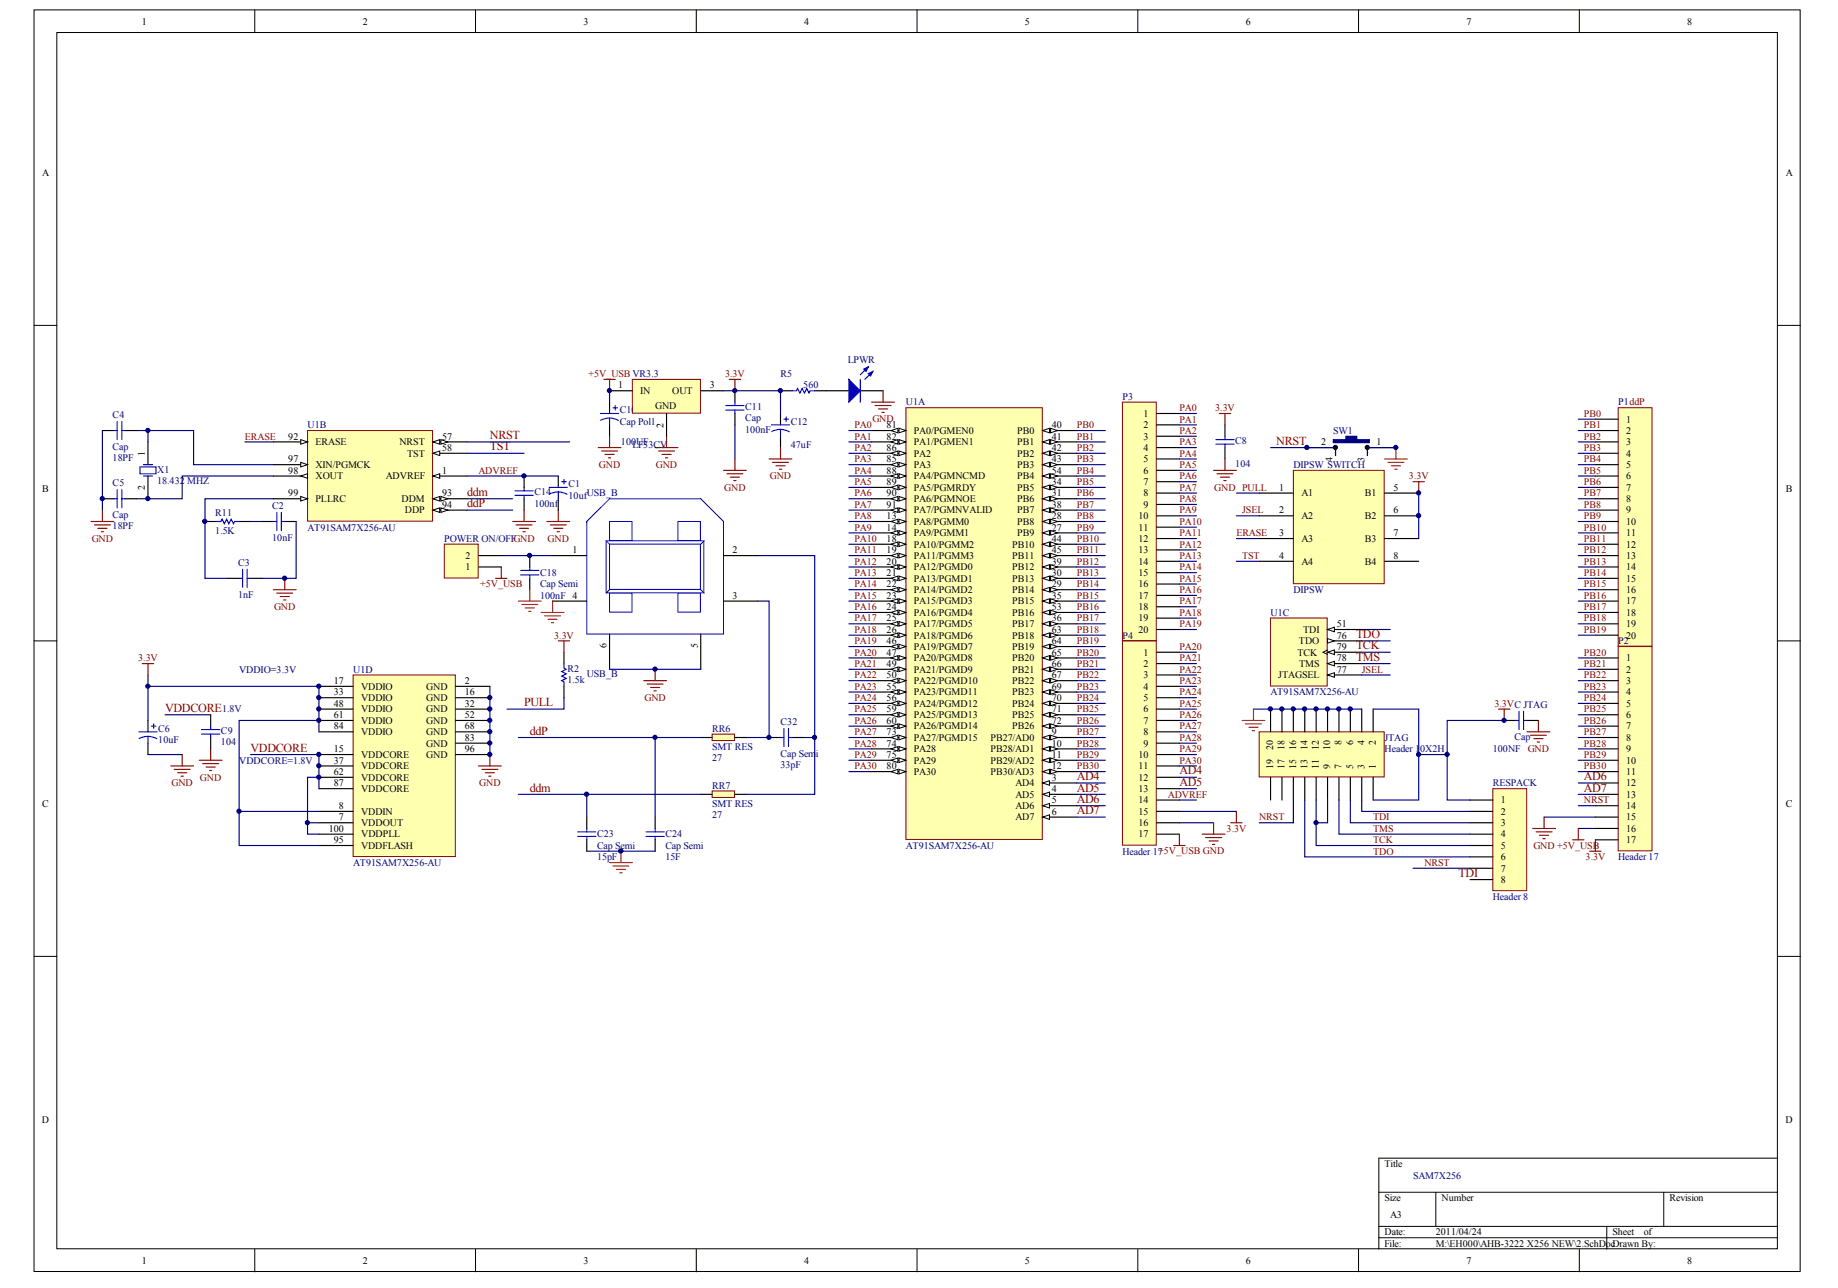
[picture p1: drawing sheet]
<svg xmlns="http://www.w3.org/2000/svg" width="290mm" height="203mm" viewBox="0 0 290 203" stroke-linecap="round" stroke-linejoin="round" font-family="sans-serif">
<defs><g id="words">
<g font-size="1.9" fill="#800000">
<text x="77.3" y="71.1">TST</text>
<text x="77.3" y="69.3">NRST</text>
<text x="201.4" y="70.2">NRST</text>
<text x="73.7" y="78.2">ddm</text>
<text x="73.7" y="80">ddP</text>
<text x="213.9" y="100.7">TDO</text>
<text x="213.9" y="102.5">TCK</text>
<text x="213.9" y="104.3">TMS</text>
<text x="26" y="112.3">VDDCORE</text>
<text x="82.7" y="111.4">PULL</text>
<text x="39.5" y="118.6">VDDCORE</text>
<text x="83.6" y="115.9">ddP</text>
<text x="83.6" y="124.9">ddm</text>
<text x="169.9" y="123.1">AD4</text>
<text x="169.9" y="124.9">AD5</text>
<text x="186.1" y="122.2">AD4</text>
<text x="186.1" y="124">AD5</text>
<text x="249.9" y="123.1">AD6</text>
<text x="249.9" y="124.9">AD7</text>
<text x="169.9" y="126.7">AD6</text>
<text x="169.9" y="128.5">AD7</text>
<text x="230.1" y="138.3">TDI</text>
</g>
<g font-size="1.6">
<text x="22.4" y="3.9">1</text>
<text x="57.2" y="3.9">2</text>
<text x="92.1" y="3.9">3</text>
<text x="126.9" y="3.9">4</text>
<text x="161.7" y="3.9">5</text>
<text x="196.5" y="3.9">6</text>
<text x="231.4" y="3.9">7</text>
<text x="266.2" y="3.9">8</text>
<text x="6.6" y="27.8">A</text>
<text x="281.8" y="27.8">A</text>
<text x="97.5" y="61.3">1</text>
<text x="101" y="62.2">IN</text>
<text x="103.4" y="64.5">GND</text>
<text x="106" y="62.2">OUT</text>
<text x="112" y="61.3">3</text>
<text x="180.4" y="65.8">1</text>
<text x="22.9" y="71.9" transform="rotate(-90 22.9 71.9)">1</text>
<text x="45.5" y="69.3">92</text>
<text x="49.8" y="70.2">ERASE</text>
<text x="63" y="70.2">NRST</text>
<text x="69.7" y="69.3">57</text>
<text x="69.7" y="71.1">58</text>
<text x="104.7" y="67.5" transform="rotate(-90 104.7 67.5)">2</text>
<text x="139.9" y="67.6">81</text>
<text x="139.9" y="69.3">82</text>
<text x="139.9" y="71.1">86</text>
<text x="144.2" y="68.5">PA0/PGMEN0</text>
<text x="144.2" y="70.2">PA1/PGMEN1</text>
<text x="160.5" y="68.5">PB0</text>
<text x="160.5" y="70.2">PB1</text>
<text x="165.9" y="67.6">40</text>
<text x="165.9" y="69.3">41</text>
<text x="165.9" y="71.1">42</text>
<text x="180.4" y="67.6">2</text>
<text x="180.4" y="69.3">3</text>
<text x="180.4" y="71.1">4</text>
<text x="208.5" y="70.2">2</text>
<text x="217.2" y="70.2">1</text>
<text x="256.6" y="66.7">1</text>
<text x="256.6" y="68.5">2</text>
<text x="256.6" y="70.2">3</text>
<text x="6.6" y="77.6">B</text>
<text x="22.9" y="77.3" transform="rotate(-90 22.9 77.3)">2</text>
<text x="45.5" y="72.9">97</text>
<text x="45.5" y="74.7">98</text>
<text x="49.8" y="73.8">XIN/PGMCK</text>
<text x="49.8" y="75.6">XOUT</text>
<text x="60.9" y="75.6">ADVREF</text>
<text x="64.3" y="72">TST</text>
<text x="69.7" y="74.7">1</text>
<text x="139.9" y="72.9">85</text>
<text x="139.9" y="74.7">88</text>
<text x="139.9" y="76.5">89</text>
<text x="144.2" y="72">PA2</text>
<text x="144.2" y="73.8">PA3</text>
<text x="144.2" y="75.6">PA4/PGMNCMD</text>
<text x="144.2" y="77.4">PA5/PGMRDY</text>
<text x="160.5" y="72">PB2</text>
<text x="160.5" y="73.8">PB3</text>
<text x="160.5" y="75.6">PB4</text>
<text x="160.5" y="77.4">PB5</text>
<text x="165.9" y="72.9">43</text>
<text x="165.9" y="74.7">54</text>
<text x="165.9" y="76.5">34</text>
<text x="180.4" y="72.9">5</text>
<text x="180.4" y="74.7">6</text>
<text x="180.4" y="76.5">7</text>
<text x="201.8" y="77.4">1</text>
<text x="210.2" y="72.9" transform="rotate(-90 210.2 72.9)">4</text>
<text x="215.3" y="72.9" transform="rotate(-90 215.3 72.9)">3</text>
<text x="219.9" y="77.4">5</text>
<text x="256.6" y="72">4</text>
<text x="256.6" y="73.8">5</text>
<text x="256.6" y="75.6">6</text>
<text x="256.6" y="77.4">7</text>
<text x="281.8" y="77.6">B</text>
<text x="45.5" y="78.3">99</text>
<text x="49.8" y="79.2">PLLRC</text>
<text x="63.4" y="79.2">DDM</text>
<text x="63.9" y="81">DDP</text>
<text x="69.7" y="78.3">93</text>
<text x="69.7" y="80.1">94</text>
<text x="139.9" y="78.3">90</text>
<text x="139.9" y="80.1">91</text>
<text x="139.9" y="81.9">13</text>
<text x="139.9" y="83.7">14</text>
<text x="144.2" y="79.2">PA6/PGMNOE</text>
<text x="144.2" y="81">PA7/PGMNVALID</text>
<text x="144.2" y="82.8">PA8/PGMM0</text>
<text x="160.5" y="79.2">PB6</text>
<text x="160.5" y="81">PB7</text>
<text x="160.5" y="82.8">PB8</text>
<text x="165.9" y="78.3">31</text>
<text x="165.9" y="80.1">38</text>
<text x="165.9" y="81.9">28</text>
<text x="165.9" y="83.7">27</text>
<text x="179.6" y="81.9">10</text>
<text x="179.6" y="83.7">11</text>
<text x="180.4" y="78.3">8</text>
<text x="180.4" y="80.1">9</text>
<text x="201.8" y="81">2</text>
<text x="205.3" y="78.3">A1</text>
<text x="205.3" y="81.9">A2</text>
<text x="215.3" y="78.3">B1</text>
<text x="215.3" y="81.9">B2</text>
<text x="219.9" y="81">6</text>
<text x="256.6" y="79.2">8</text>
<text x="256.6" y="81">9</text>
<text x="256.6" y="82.8">10</text>
<text x="73.4" y="90">1</text>
<text x="73.4" y="88.2">2</text>
<text x="90.3" y="87.3">1</text>
<text x="115.6" y="87.3">2</text>
<text x="139.9" y="85.5">18</text>
<text x="139.9" y="87.3">19</text>
<text x="139.9" y="89.1">20</text>
<text x="144.2" y="86.4">PA10/PGMM2</text>
<text x="144.2" y="88.2">PA11/PGMM3</text>
<text x="144.2" y="90">PA12/PGMD0</text>
<text x="144.2" y="84.6">PA9/PGMM1</text>
<text x="159.7" y="86.4">PB10</text>
<text x="159.7" y="88.2">PB11</text>
<text x="159.7" y="90">PB12</text>
<text x="160.5" y="84.6">PB9</text>
<text x="165.9" y="85.5">44</text>
<text x="165.9" y="87.3">45</text>
<text x="165.9" y="89.1">39</text>
<text x="179.6" y="85.5">12</text>
<text x="179.6" y="87.3">13</text>
<text x="179.6" y="89.1">14</text>
<text x="201.8" y="84.6">3</text>
<text x="201.8" y="88.2">4</text>
<text x="205.3" y="85.5">A3</text>
<text x="205.3" y="89.1">A4</text>
<text x="215.3" y="85.5">B3</text>
<text x="215.3" y="89.1">B4</text>
<text x="219.9" y="84.6">7</text>
<text x="219.9" y="88.2">8</text>
<text x="256.6" y="84.6">11</text>
<text x="256.6" y="86.4">12</text>
<text x="256.6" y="88.2">13</text>
<text x="256.6" y="90">14</text>
<text x="115.6" y="94.5">3</text>
<text x="139.9" y="90.9">21</text>
<text x="139.9" y="92.7">22</text>
<text x="139.9" y="94.5">23</text>
<text x="144.2" y="91.8">PA13/PGMD1</text>
<text x="144.2" y="93.6">PA14/PGMD2</text>
<text x="144.2" y="95.4">PA15/PGMD3</text>
<text x="159.7" y="91.8">PB13</text>
<text x="159.7" y="93.6">PB14</text>
<text x="159.7" y="95.4">PB15</text>
<text x="165.9" y="90.9">30</text>
<text x="165.9" y="92.7">29</text>
<text x="165.9" y="94.5">35</text>
<text x="179.6" y="90.9">15</text>
<text x="179.6" y="92.7">16</text>
<text x="179.6" y="94.5">17</text>
<text x="256.6" y="91.8">15</text>
<text x="256.6" y="93.6">16</text>
<text x="256.6" y="95.4">17</text>
<text x="139.9" y="96.3">24</text>
<text x="139.9" y="98">25</text>
<text x="139.9" y="99.8">26</text>
<text x="139.9" y="101.6">46</text>
<text x="144.2" y="97.2">PA16/PGMD4</text>
<text x="144.2" y="98.9">PA17/PGMD5</text>
<text x="144.2" y="100.7">PA18/PGMD6</text>
<text x="159.7" y="97.2">PB16</text>
<text x="159.7" y="98.9">PB17</text>
<text x="159.7" y="100.7">PB18</text>
<text x="165.9" y="96.3">53</text>
<text x="165.9" y="98">36</text>
<text x="165.9" y="99.8">63</text>
<text x="165.9" y="101.6">64</text>
<text x="179.6" y="96.3">18</text>
<text x="179.6" y="98">19</text>
<text x="179.6" y="99.8">20</text>
<text x="204.9" y="101.6">TDO</text>
<text x="205.6" y="99.8">TDI</text>
<text x="210.9" y="98.9">51</text>
<text x="210.9" y="100.7">76</text>
<text x="256.6" y="97.2">18</text>
<text x="256.6" y="98.9">19</text>
<text x="256.6" y="100.7">20</text>
<text x="52.7" y="107.9">17</text>
<text x="73.3" y="107.9">2</text>
<text x="95.7" y="102.3" transform="rotate(-90 95.7 102.3)">6</text>
<text x="110.1" y="102.3" transform="rotate(-90 110.1 102.3)">5</text>
<text x="139.9" y="103.4">47</text>
<text x="139.9" y="105.2">49</text>
<text x="139.9" y="107">50</text>
<text x="144.2" y="102.5">PA19/PGMD7</text>
<text x="144.2" y="104.3">PA20/PGMD8</text>
<text x="144.2" y="106.1">PA21/PGMD9</text>
<text x="144.2" y="107.9">PA22/PGMD10</text>
<text x="159.7" y="102.5">PB19</text>
<text x="159.7" y="104.3">PB20</text>
<text x="159.7" y="106.1">PB21</text>
<text x="159.7" y="107.9">PB22</text>
<text x="165.9" y="103.4">65</text>
<text x="165.9" y="105.2">66</text>
<text x="165.9" y="107">67</text>
<text x="180.4" y="103.4">1</text>
<text x="180.4" y="105.2">2</text>
<text x="180.4" y="107">3</text>
<text x="201.7" y="107">JTAGSEL</text>
<text x="204.7" y="103.4">TCK</text>
<text x="205" y="105.2">TMS</text>
<text x="210.9" y="106.1">77</text>
<text x="210.9" y="102.5">79</text>
<text x="210.9" y="104.3">78</text>
<text x="256.6" y="104.3">1</text>
<text x="256.6" y="106.1">2</text>
<text x="256.6" y="107.9">3</text>
<text x="52.7" y="109.7">33</text>
<text x="52.7" y="111.5">48</text>
<text x="52.7" y="113.3">61</text>
<text x="57" y="108.8">VDDIO</text>
<text x="57" y="110.6">VDDIO</text>
<text x="57" y="112.4">VDDIO</text>
<text x="67.3" y="108.8">GND</text>
<text x="67.3" y="110.6">GND</text>
<text x="67.3" y="112.4">GND</text>
<text x="73.3" y="109.7">16</text>
<text x="73.3" y="111.5">32</text>
<text x="73.3" y="113.3">52</text>
<text x="139.9" y="108.8">55</text>
<text x="139.9" y="110.6">56</text>
<text x="139.9" y="112.4">59</text>
<text x="144.2" y="109.7">PA23/PGMD11</text>
<text x="144.2" y="111.5">PA24/PGMD12</text>
<text x="144.2" y="113.3">PA25/PGMD13</text>
<text x="159.7" y="109.7">PB23</text>
<text x="159.7" y="111.5">PB24</text>
<text x="159.7" y="113.3">PB25</text>
<text x="165.9" y="108.8">69</text>
<text x="165.9" y="110.6">70</text>
<text x="165.9" y="112.4">71</text>
<text x="180.4" y="108.8">4</text>
<text x="180.4" y="110.6">5</text>
<text x="180.4" y="112.4">6</text>
<text x="256.6" y="109.7">4</text>
<text x="256.6" y="111.5">5</text>
<text x="256.6" y="113.3">6</text>
<text x="52.7" y="118.7">15</text>
<text x="52.7" y="115.1">84</text>
<text x="57" y="119.6">VDDCORE</text>
<text x="57" y="114.2">VDDIO</text>
<text x="57" y="116">VDDIO</text>
<text x="67.3" y="114.2">GND</text>
<text x="67.3" y="116">GND</text>
<text x="67.3" y="117.8">GND</text>
<text x="67.3" y="119.6">GND</text>
<text x="73.3" y="115.1">68</text>
<text x="73.3" y="116.9">83</text>
<text x="73.3" y="118.7">96</text>
<text x="139.9" y="114.2">60</text>
<text x="139.9" y="116">73</text>
<text x="139.9" y="117.8">74</text>
<text x="139.9" y="119.6">75</text>
<text x="144.2" y="115.1">PA26/PGMD14</text>
<text x="144.2" y="116.9">PA27/PGMD15</text>
<text x="144.2" y="118.7">PA28</text>
<text x="156.3" y="116.9">PB27/AD0</text>
<text x="156.3" y="118.7">PB28/AD1</text>
<text x="159.7" y="115.1">PB26</text>
<text x="165.9" y="114.2">72</text>
<text x="165.9" y="116">9</text>
<text x="165.9" y="117.8">10</text>
<text x="165.9" y="119.6">11</text>
<text x="179.6" y="119.6">10</text>
<text x="180.4" y="114.2">7</text>
<text x="180.4" y="116">8</text>
<text x="180.4" y="117.8">9</text>
<text x="200.9" y="118.3" transform="rotate(-90 200.9 118.3)">20</text>
<text x="202.7" y="118.3" transform="rotate(-90 202.7 118.3)">18</text>
<text x="204.5" y="118.3" transform="rotate(-90 204.5 118.3)">16</text>
<text x="206.3" y="118.3" transform="rotate(-90 206.3 118.3)">14</text>
<text x="208.1" y="118.3" transform="rotate(-90 208.1 118.3)">12</text>
<text x="209.9" y="118.3" transform="rotate(-90 209.9 118.3)">10</text>
<text x="211.7" y="117.5" transform="rotate(-90 211.7 117.5)">8</text>
<text x="213.5" y="117.5" transform="rotate(-90 213.5 117.5)">6</text>
<text x="215.3" y="117.5" transform="rotate(-90 215.3 117.5)">4</text>
<text x="217.1" y="117.5" transform="rotate(-90 217.1 117.5)">2</text>
<text x="256.6" y="115.1">7</text>
<text x="256.6" y="116.9">8</text>
<text x="256.6" y="118.7">9</text>
<text x="52.7" y="120.5">37</text>
<text x="52.7" y="122.3">62</text>
<text x="52.7" y="124.1">87</text>
<text x="57" y="121.4">VDDCORE</text>
<text x="57" y="123.2">VDDCORE</text>
<text x="57" y="125">VDDCORE</text>
<text x="139.9" y="121.4">80</text>
<text x="144.2" y="120.5">PA29</text>
<text x="144.2" y="122.3">PA30</text>
<text x="156.3" y="120.5">PB29/AD2</text>
<text x="156.3" y="122.3">PB30/AD3</text>
<text x="160.2" y="124.1">AD4</text>
<text x="160.2" y="125.8">AD5</text>
<text x="165.9" y="123.2">3</text>
<text x="165.9" y="125">4</text>
<text x="165.9" y="121.4">12</text>
<text x="179.6" y="121.4">11</text>
<text x="179.6" y="123.2">12</text>
<text x="179.6" y="125">13</text>
<text x="200.9" y="121.4" transform="rotate(-90 200.9 121.4)">19</text>
<text x="202.7" y="121.4" transform="rotate(-90 202.7 121.4)">17</text>
<text x="204.5" y="121.4" transform="rotate(-90 204.5 121.4)">15</text>
<text x="206.3" y="121.4" transform="rotate(-90 206.3 121.4)">13</text>
<text x="208.1" y="121.4" transform="rotate(-90 208.1 121.4)">11</text>
<text x="209.9" y="121.4" transform="rotate(-90 209.9 121.4)">9</text>
<text x="211.7" y="121.4" transform="rotate(-90 211.7 121.4)">7</text>
<text x="213.5" y="121.4" transform="rotate(-90 213.5 121.4)">5</text>
<text x="215.3" y="121.4" transform="rotate(-90 215.3 121.4)">3</text>
<text x="217.1" y="121.4" transform="rotate(-90 217.1 121.4)">1</text>
<text x="256.6" y="120.5">10</text>
<text x="256.6" y="122.3">11</text>
<text x="256.6" y="124.1">12</text>
<text x="256.6" y="125.8">13</text>
<text x="6.6" y="127.4">C</text>
<text x="51.9" y="131.2">100</text>
<text x="53.5" y="127.6">8</text>
<text x="53.5" y="129.4">7</text>
<text x="57" y="128.5">VDDIN</text>
<text x="57" y="130.3">VDDOUT</text>
<text x="160.2" y="127.6">AD6</text>
<text x="160.2" y="129.4">AD7</text>
<text x="165.9" y="126.7">5</text>
<text x="165.9" y="128.5">6</text>
<text x="179.6" y="126.7">14</text>
<text x="179.6" y="128.5">15</text>
<text x="179.6" y="130.3">16</text>
<text x="236.8" y="126.7">1</text>
<text x="236.8" y="128.5">2</text>
<text x="236.8" y="130.3">3</text>
<text x="256.6" y="127.6">14</text>
<text x="256.6" y="129.4">15</text>
<text x="256.6" y="131.2">16</text>
<text x="281.8" y="127.4">C</text>
<text x="52.7" y="133">95</text>
<text x="57" y="133.9">VDDFLASH</text>
<text x="57" y="132.1">VDDPLL</text>
<text x="179.6" y="132.1">17</text>
<text x="236.8" y="132.1">4</text>
<text x="236.8" y="133.9">5</text>
<text x="236.8" y="135.7">6</text>
<text x="236.8" y="137.5">7</text>
<text x="256.6" y="133">17</text>
<text x="236.8" y="139.3">8</text>
<text x="6.6" y="177.2">D</text>
<text x="281.7" y="177.2">D</text>
<text x="218.4" y="184.1">Title</text>
<text x="218.4" y="189.5">Size</text>
<text x="227.4" y="189.5">Number</text>
<text x="263.4" y="189.5">Revision</text>
<text x="218.4" y="194.9">Date:</text>
<text x="218.4" y="196.7">File:</text>
<text x="219.3" y="192.2">A3</text>
<text x="226.5" y="194.9">2011/04/24</text>
<text x="226.5" y="196.7">M:\EH000\AHB-3222 X256 NEW\2.SchDocDrawn By:</text>
<text x="254.4" y="194.9">Sheet</text>
<text x="259.3" y="194.9">of</text>
<text x="22.4" y="199.4">1</text>
<text x="57.2" y="199.4">2</text>
<text x="92.1" y="199.4">3</text>
<text x="126.9" y="199.4">4</text>
<text x="161.7" y="199.4">5</text>
<text x="196.5" y="199.4">6</text>
<text x="231.4" y="199.4">7</text>
<text x="266.2" y="199.4">8</text>
</g>
<g font-size="1.6" fill="#800000">
<text x="92.8" y="59.5">+5V_USB VR3.3</text>
<text x="114.4" y="59.5">3.3V</text>
<text x="186.1" y="64.9">PA0</text>
<text x="191.7" y="64.9">3.3V</text>
<text x="249.9" y="65.8">PB0</text>
<text x="38.6" y="69.3">ERASE</text>
<text x="134.8" y="67.6">PA0</text>
<text x="134.8" y="69.3">PA1</text>
<text x="134.8" y="71.1">PA2</text>
<text x="137.6" y="66.6">GND</text>
<text x="169.9" y="67.6">PB0</text>
<text x="169.9" y="69.3">PB1</text>
<text x="169.9" y="71.1">PB2</text>
<text x="186.1" y="66.7">PA1</text>
<text x="186.1" y="68.5">PA2</text>
<text x="186.1" y="70.2">PA3</text>
<text x="249.9" y="67.6">PB1</text>
<text x="249.9" y="69.3">PB2</text>
<text x="249.9" y="71.1">PB3</text>
<text x="75.5" y="74.7">ADVREF</text>
<text x="94.5" y="73.8">GND</text>
<text x="103.5" y="73.8">GND</text>
<text x="114.3" y="77.4">GND</text>
<text x="121.5" y="75.6">GND</text>
<text x="134.8" y="72.9">PA3</text>
<text x="134.8" y="74.7">PA4</text>
<text x="134.8" y="76.5">PA5</text>
<text x="169.9" y="72.9">PB3</text>
<text x="169.9" y="74.7">PB4</text>
<text x="169.9" y="76.5">PB5</text>
<text x="186.1" y="72">PA4</text>
<text x="186.1" y="73.8">PA5</text>
<text x="186.1" y="75.6">PA6</text>
<text x="186.1" y="77.4">PA7</text>
<text x="191.6" y="77.4">GND PULL</text>
<text x="222.3" y="75.6">3.3V</text>
<text x="249.9" y="72.9">PB4</text>
<text x="249.9" y="74.7">PB5</text>
<text x="249.9" y="76.5">PB6</text>
<text x="134.8" y="78.3">PA6</text>
<text x="134.8" y="80.1">PA7</text>
<text x="134.8" y="81.9">PA8</text>
<text x="134.8" y="83.7">PA9</text>
<text x="169.9" y="78.3">PB6</text>
<text x="169.9" y="80.1">PB7</text>
<text x="169.9" y="81.9">PB8</text>
<text x="169.9" y="83.7">PB9</text>
<text x="186.1" y="79.2">PA8</text>
<text x="186.1" y="81">PA9</text>
<text x="186.1" y="82.8">PA10</text>
<text x="196" y="81">JSEL</text>
<text x="249.9" y="78.3">PB7</text>
<text x="249.9" y="80.1">PB8</text>
<text x="249.9" y="81.9">PB9</text>
<text x="249.9" y="83.7">PB10</text>
<text x="14.5" y="85.5">GND</text>
<text x="86.4" y="85.5">GND</text>
<text x="134.8" y="85.5">PA10</text>
<text x="134.8" y="87.3">PA11</text>
<text x="134.8" y="89.1">PA12</text>
<text x="169.9" y="85.5">PB10</text>
<text x="169.9" y="87.3">PB11</text>
<text x="169.9" y="89.1">PB12</text>
<text x="186.1" y="84.6">PA11</text>
<text x="186.1" y="86.4">PA12</text>
<text x="186.1" y="88.2">PA13</text>
<text x="186.1" y="90">PA14</text>
<text x="195.1" y="84.6">ERASE</text>
<text x="196" y="88.2">TST</text>
<text x="249.9" y="85.5">PB11</text>
<text x="249.9" y="87.3">PB12</text>
<text x="249.9" y="89.1">PB13</text>
<text x="75.8" y="92.6">+5V_USB</text>
<text x="134.8" y="90.9">PA13</text>
<text x="134.8" y="92.7">PA14</text>
<text x="134.8" y="94.5">PA15</text>
<text x="169.9" y="90.9">PB13</text>
<text x="169.9" y="92.7">PB14</text>
<text x="169.9" y="94.5">PB15</text>
<text x="186.1" y="91.8">PA15</text>
<text x="186.1" y="93.6">PA16</text>
<text x="186.1" y="95.4">PA17</text>
<text x="249.9" y="90.9">PB14</text>
<text x="249.9" y="92.7">PB15</text>
<text x="249.9" y="94.5">PB16</text>
<text x="43.2" y="96.2">GND</text>
<text x="87.4" y="100.7">3.3V</text>
<text x="134.8" y="96.3">PA16</text>
<text x="134.8" y="98">PA17</text>
<text x="134.8" y="99.8">PA18</text>
<text x="134.8" y="101.6">PA19</text>
<text x="169.9" y="96.3">PB16</text>
<text x="169.9" y="98">PB17</text>
<text x="169.9" y="99.8">PB18</text>
<text x="169.9" y="101.6">PB19</text>
<text x="186.1" y="97.2">PA18</text>
<text x="186.1" y="98.9">PA19</text>
<text x="249.9" y="96.3">PB17</text>
<text x="249.9" y="98">PB18</text>
<text x="249.9" y="99.8">PB19</text>
<text x="21.8" y="104.3">3.3V</text>
<text x="134.8" y="103.4">PA20</text>
<text x="134.8" y="105.2">PA21</text>
<text x="134.8" y="107">PA22</text>
<text x="169.9" y="103.4">PB20</text>
<text x="169.9" y="105.2">PB21</text>
<text x="169.9" y="107">PB22</text>
<text x="186.1" y="102.5">PA20</text>
<text x="186.1" y="104.3">PA21</text>
<text x="186.1" y="106.1">PA22</text>
<text x="186.1" y="107.9">PA23</text>
<text x="214.8" y="106.1">JSEL</text>
<text x="249.9" y="103.4">PB20</text>
<text x="249.9" y="105.2">PB21</text>
<text x="249.9" y="107">PB22</text>
<text x="101.7" y="110.6">GND</text>
<text x="134.8" y="108.8">PA23</text>
<text x="134.8" y="110.6">PA24</text>
<text x="134.8" y="112.4">PA25</text>
<text x="169.9" y="108.8">PB23</text>
<text x="169.9" y="110.6">PB24</text>
<text x="169.9" y="112.4">PB25</text>
<text x="186.1" y="109.7">PA24</text>
<text x="186.1" y="111.5">PA25</text>
<text x="186.1" y="113.3">PA26</text>
<text x="235.8" y="111.5">3.3VC JTAG</text>
<text x="249.9" y="108.8">PB23</text>
<text x="249.9" y="110.6">PB24</text>
<text x="249.9" y="112.4">PB25</text>
<text x="134.8" y="114.2">PA26</text>
<text x="134.8" y="116">PA27</text>
<text x="134.8" y="117.8">PA28</text>
<text x="134.8" y="119.6">PA29</text>
<text x="169.9" y="114.2">PB26</text>
<text x="169.9" y="116">PB27</text>
<text x="169.9" y="117.8">PB28</text>
<text x="169.9" y="119.6">PB29</text>
<text x="186.1" y="115.1">PA27</text>
<text x="186.1" y="116.9">PA28</text>
<text x="186.1" y="118.7">PA29</text>
<text x="241" y="118.7">GND</text>
<text x="249.9" y="114.2">PB26</text>
<text x="249.9" y="116">PB27</text>
<text x="249.9" y="117.8">PB28</text>
<text x="249.9" y="119.6">PB29</text>
<text x="27.1" y="124">GND</text>
<text x="31.5" y="123.1">GND</text>
<text x="75.6" y="124">GND</text>
<text x="134.8" y="121.4">PA30</text>
<text x="169.9" y="121.4">PB30</text>
<text x="184.3" y="125.8">ADVREF</text>
<text x="186.1" y="120.5">PA30</text>
<text x="249.9" y="121.4">PB30</text>
<text x="193.5" y="131.2">3.3V</text>
<text x="198.7" y="129.4">NRST</text>
<text x="216.6" y="129.4">TDI</text>
<text x="216.6" y="131.2">TMS</text>
<text x="249.9" y="126.7">NRST</text>
<text x="182.7" y="134.8">+5V_USB GND</text>
<text x="216.6" y="133">TCK</text>
<text x="216.6" y="134.8">TDO</text>
<text x="224.7" y="136.6">NRST</text>
<text x="241.9" y="133.9">GND +5V_USB</text>
<text x="250.2" y="135.7">3.3V</text>
</g>
<g font-size="1.6" fill="#000080">
<text x="123.1" y="59.5">R5</text>
<text x="133.8" y="57.3">LPWR</text>
<text x="17.8" y="65.9">C4</text>
<text x="97.8" y="65.2">C10</text>
<text x="117.6" y="64.7">C11</text>
<text x="126.7" y="61.3">560</text>
<text x="142.9" y="64">U1A</text>
<text x="177.1" y="63.1">P3</text>
<text x="255.3" y="64">P1ddP</text>
<text x="17.8" y="71">Cap</text>
<text x="48.5" y="67.6">U1B</text>
<text x="97.8" y="67">Cap Pol1</text>
<text x="98" y="70.2">100LUF</text>
<text x="100.7" y="70.6">F33CV</text>
<text x="117.6" y="68.3">100nF</text>
<text x="117.6" y="66.5">Cap</text>
<text x="124.8" y="70.6">47uF</text>
<text x="124.8" y="67">C12</text>
<text x="194.9" y="70.1">C8</text>
<text x="210.3" y="68.5">SW1</text>
<text x="17.8" y="72.8">18PF</text>
<text x="17.8" y="76.7">C5</text>
<text x="24.8" y="74.6">X1</text>
<text x="24.8" y="76.3">18.432</text>
<text x="29.5" y="76.3">MHZ</text>
<text x="89.7" y="76.9">C1</text>
<text x="194.9" y="73.7">104</text>
<text x="204.1" y="73.8">DIPSW SWITCH</text>
<text x="17.8" y="83.5">18PF</text>
<text x="17.8" y="81.7">Cap</text>
<text x="34" y="81.4">R11</text>
<text x="42.9" y="80.3">C2</text>
<text x="48.5" y="83.7">AT91SAM7X256-AU</text>
<text x="84.3" y="79.9">100nf</text>
<text x="84.3" y="78.1">C14</text>
<text x="89.7" y="78.7">10ufUSB_B</text>
<text x="34" y="84.2">1.5K</text>
<text x="37.6" y="89.3">C3</text>
<text x="42.9" y="85.3">10nF</text>
<text x="70.1" y="85.5">POWER ON/OFFGND</text>
<text x="37.6" y="94.3">1nF</text>
<text x="85.2" y="94.5">100nF 4</text>
<text x="85.2" y="90.9">C18</text>
<text x="85.2" y="92.7">Cap Semi</text>
<text x="204.1" y="93.6">DIPSW</text>
<text x="177.1" y="100.7">P4</text>
<text x="200.5" y="97.2">U1C</text>
<text x="255.3" y="101.6">P2</text>
<text x="37.7" y="106.1">VDDIO=3.3V</text>
<text x="55.7" y="106.1">U1D</text>
<text x="89.5" y="107.7">1.5k</text>
<text x="89.5" y="105.9">R2</text>
<text x="92.6" y="106.8">USB_B</text>
<text x="35" y="112.4">1.8V</text>
<text x="200.5" y="109.7">AT91SAM7X256-AU</text>
<text x="25" y="117.2">10uF</text>
<text x="25" y="115.4">C6</text>
<text x="34.9" y="117.6">104</text>
<text x="34.9" y="115.8">C9</text>
<text x="112.4" y="115.4">RR6</text>
<text x="112.4" y="118.3">SMT RES</text>
<text x="123.1" y="114.4">C32</text>
<text x="123.1" y="119.4">Cap Semi</text>
<text x="218.4" y="116.9">JTAG</text>
<text x="218.4" y="118.7">Header 1</text>
<text x="224.1" y="118.7">0X2H</text>
<text x="235.5" y="118.7">100NF</text>
<text x="238.9" y="116.7">Cap</text>
<text x="37.7" y="120.5">VDDCORE=1.8V</text>
<text x="112.4" y="120.1">27</text>
<text x="112.4" y="124.4">RR7</text>
<text x="123.1" y="121.2">33pF</text>
<text x="235.5" y="124.1">RESPACK</text>
<text x="112.4" y="129.1">27</text>
<text x="112.4" y="127.3">SMT RES</text>
<text x="55.7" y="136.6">AT91SAM7X256-AU</text>
<text x="94.2" y="135.7">15pF</text>
<text x="94.2" y="132.1">C23</text>
<text x="94.2" y="133.9">Cap Semi</text>
<text x="105" y="135.7">15F</text>
<text x="105" y="132.1">C24</text>
<text x="105" y="133.9">Cap Semi</text>
<text x="142.9" y="133.9">AT91SAM7X256-AU</text>
<text x="177.1" y="134.8">Header 17</text>
<text x="255.3" y="135.7">Header 17</text>
<text x="235.5" y="142">Header 8</text>
<text x="222.9" y="185.9">SAM7X256</text>
</g>
</g></defs>
<g fill="#fff" stroke="#000" stroke-width=".16">
<path d="M5.4 1.6h278.6v199h-278.6z"/>
<path d="M9 5.1h271.4v191.9h-271.4z"/>
</g>
<g fill="none" stroke="#000" stroke-width=".16">
<path d="M40.2 1.6v3.5M75 1.6v3.5M109.9 1.6v3.5M144.7 1.6v3.5M179.5 1.6v3.5M214.3 1.6v3.5M249.2 1.6v3.5M5.4 51.3h3.6M280.5 51.3h3.6M5.4 101.1h3.6M280.5 101.1h3.6M5.4 150.9h3.6"/>
<path d="M280.5 150.9h3.6M40.2 197.1v3.6M75 197.1v3.6M109.9 197.1v3.6M144.7 197.1v3.6M179.5 197.1v3.6M214.3 197.1v3.6M217.5 188.1h63M217.5 193.5h63M217.5 195.3h63M226.5 188.1v5.4M249.2 197.1v3.6"/>
<path d="M253.5 193.5v3.6M262.5 188.1v5.4M280.5 182.7h-63v14.4"/>
</g>
<path d="M142.9 64.3h21.5v68.1h-21.5z" fill="#ffffb0" stroke="#800000" stroke-width=".16"/>
<path d="M164.5 123.5h5.4" fill="none" stroke="#000" stroke-width=".18"/>
<path d="M164.5 123.5l1.1-.3v.7z" fill="#fff" stroke="#000" stroke-width=".16"/>
<path d="M164.5 125.3h5.4" fill="none" stroke="#000" stroke-width=".18"/>
<path d="M164.5 125.3l1.1-.3v.7z" fill="#fff" stroke="#000" stroke-width=".16"/>
<path d="M164.5 127.1h5.4" fill="none" stroke="#000" stroke-width=".18"/>
<path d="M164.5 127.1l1.1-.3v.7z" fill="#fff" stroke="#000" stroke-width=".16"/>
<path d="M164.5 128.9h5.4" fill="none" stroke="#000" stroke-width=".18"/>
<path d="M164.5 128.9l1.1-.4v.8z" fill="#fff" stroke="#000" stroke-width=".16"/>
<path d="M137.5 67.9h5.4" fill="none" stroke="#000" stroke-width=".18"/>
<g fill="#fff" stroke="#000" stroke-width=".16">
<path d="M141.8 67.6l1.1 .3-1.1 .4z"/>
<path d="M140.6 67.9l1.1-.3v.7z"/>
</g>
<path d="M137.5 69.7h5.4" fill="none" stroke="#000" stroke-width=".18"/>
<g fill="#fff" stroke="#000" stroke-width=".16">
<path d="M141.8 69.4l1.1 .3-1.1 .4z"/>
<path d="M140.6 69.7l1.1-.3v.7z"/>
</g>
<path d="M137.5 85.9h5.4" fill="none" stroke="#000" stroke-width=".18"/>
<g fill="#fff" stroke="#000" stroke-width=".16">
<path d="M141.8 85.5l1.1 .4-1.1 .3z"/>
<path d="M140.6 85.9l1.1-.4v.7z"/>
</g>
<path d="M137.5 87.7h5.4" fill="none" stroke="#000" stroke-width=".18"/>
<g fill="#fff" stroke="#000" stroke-width=".16">
<path d="M141.8 87.3l1.1 .4-1.1 .3z"/>
<path d="M140.6 87.7l1.1-.4v.7z"/>
</g>
<path d="M137.5 89.4h5.4" fill="none" stroke="#000" stroke-width=".18"/>
<g fill="#fff" stroke="#000" stroke-width=".16">
<path d="M141.8 89.1l1.1 .3-1.1 .4z"/>
<path d="M140.6 89.4l1.1-.3v.7z"/>
</g>
<path d="M137.5 91.2h5.4" fill="none" stroke="#000" stroke-width=".18"/>
<g fill="#fff" stroke="#000" stroke-width=".16">
<path d="M141.8 90.9l1.1 .3-1.1 .4z"/>
<path d="M140.6 91.2l1.1-.3v.7z"/>
</g>
<path d="M137.5 93h5.4" fill="none" stroke="#000" stroke-width=".18"/>
<g fill="#fff" stroke="#000" stroke-width=".16">
<path d="M141.8 92.7l1.1 .3-1.1 .4z"/>
<path d="M140.6 93l1.1-.3v.7z"/>
</g>
<path d="M137.5 94.8h5.4" fill="none" stroke="#000" stroke-width=".18"/>
<g fill="#fff" stroke="#000" stroke-width=".16">
<path d="M141.8 94.5l1.1 .3-1.1 .4z"/>
<path d="M140.6 94.8l1.1-.3v.7z"/>
</g>
<path d="M137.5 96.6h5.4" fill="none" stroke="#000" stroke-width=".18"/>
<g fill="#fff" stroke="#000" stroke-width=".16">
<path d="M141.8 96.3l1.1 .3-1.1 .4z"/>
<path d="M140.6 96.6l1.1-.3v.7z"/>
</g>
<path d="M137.5 98.4h5.4" fill="none" stroke="#000" stroke-width=".18"/>
<g fill="#fff" stroke="#000" stroke-width=".16">
<path d="M141.8 98.1l1.1 .3-1.1 .4z"/>
<path d="M140.6 98.4l1.1-.3v.7z"/>
</g>
<path d="M137.5 100.2h5.4" fill="none" stroke="#000" stroke-width=".18"/>
<g fill="#fff" stroke="#000" stroke-width=".16">
<path d="M141.8 99.9l1.1 .3-1.1 .4z"/>
<path d="M140.6 100.2l1.1-.3v.7z"/>
</g>
<path d="M137.5 102h5.4" fill="none" stroke="#000" stroke-width=".18"/>
<g fill="#fff" stroke="#000" stroke-width=".16">
<path d="M141.8 101.6l1.1 .4-1.1 .4z"/>
<path d="M140.6 102l1.1-.4v.8z"/>
</g>
<path d="M137.5 71.5h5.4" fill="none" stroke="#000" stroke-width=".18"/>
<g fill="#fff" stroke="#000" stroke-width=".16">
<path d="M141.8 71.2l1.1 .3-1.1 .4z"/>
<path d="M140.6 71.5l1.1-.3v.7z"/>
</g>
<path d="M137.5 103.8h5.4" fill="none" stroke="#000" stroke-width=".18"/>
<g fill="#fff" stroke="#000" stroke-width=".16">
<path d="M141.8 103.4l1.1 .4-1.1 .4z"/>
<path d="M140.6 103.8l1.1-.4v.8z"/>
</g>
<path d="M137.5 105.6h5.4" fill="none" stroke="#000" stroke-width=".18"/>
<g fill="#fff" stroke="#000" stroke-width=".16">
<path d="M141.8 105.2l1.1 .4-1.1 .3z"/>
<path d="M140.6 105.6l1.1-.4v.7z"/>
</g>
<path d="M137.5 107.4h5.4" fill="none" stroke="#000" stroke-width=".18"/>
<g fill="#fff" stroke="#000" stroke-width=".16">
<path d="M141.8 107l1.1 .4-1.1 .3z"/>
<path d="M140.6 107.4l1.1-.4v.7z"/>
</g>
<path d="M137.5 109.2h5.4" fill="none" stroke="#000" stroke-width=".18"/>
<g fill="#fff" stroke="#000" stroke-width=".16">
<path d="M141.8 108.8l1.1 .4-1.1 .3z"/>
<path d="M140.6 109.2l1.1-.4v.7z"/>
</g>
<path d="M137.5 111h5.4" fill="none" stroke="#000" stroke-width=".18"/>
<g fill="#fff" stroke="#000" stroke-width=".16">
<path d="M141.8 110.6l1.1 .4-1.1 .3z"/>
<path d="M140.6 111l1.1-.4v.7z"/>
</g>
<path d="M137.5 112.8h5.4" fill="none" stroke="#000" stroke-width=".18"/>
<g fill="#fff" stroke="#000" stroke-width=".16">
<path d="M141.8 112.4l1.1 .4-1.1 .3z"/>
<path d="M140.6 112.8l1.1-.4v.7z"/>
</g>
<path d="M137.5 114.6h5.4" fill="none" stroke="#000" stroke-width=".18"/>
<g fill="#fff" stroke="#000" stroke-width=".16">
<path d="M141.8 114.2l1.1 .4-1.1 .3z"/>
<path d="M140.6 114.6l1.1-.4v.7z"/>
</g>
<path d="M137.5 116.4h5.4" fill="none" stroke="#000" stroke-width=".18"/>
<g fill="#fff" stroke="#000" stroke-width=".16">
<path d="M141.8 116l1.1 .4-1.1 .3z"/>
<path d="M140.6 116.4l1.1-.4v.7z"/>
</g>
<path d="M137.5 118.1h5.4" fill="none" stroke="#000" stroke-width=".18"/>
<g fill="#fff" stroke="#000" stroke-width=".16">
<path d="M141.8 117.8l1.1 .3-1.1 .4z"/>
<path d="M140.6 118.1l1.1-.3v.7z"/>
</g>
<path d="M137.5 119.9h5.4" fill="none" stroke="#000" stroke-width=".18"/>
<g fill="#fff" stroke="#000" stroke-width=".16">
<path d="M141.8 119.6l1.1 .3-1.1 .4z"/>
<path d="M140.6 119.9l1.1-.3v.7z"/>
</g>
<path d="M137.5 73.3h5.4" fill="none" stroke="#000" stroke-width=".18"/>
<g fill="#fff" stroke="#000" stroke-width=".16">
<path d="M141.8 72.9l1.1 .4-1.1 .4z"/>
<path d="M140.6 73.3l1.1-.4v.8z"/>
</g>
<path d="M137.5 121.7h5.4" fill="none" stroke="#000" stroke-width=".18"/>
<g fill="#fff" stroke="#000" stroke-width=".16">
<path d="M141.8 121.4l1.1 .3-1.1 .4z"/>
<path d="M140.6 121.7l1.1-.3v.7z"/>
</g>
<path d="M137.5 75.1h5.4" fill="none" stroke="#000" stroke-width=".18"/>
<g fill="#fff" stroke="#000" stroke-width=".16">
<path d="M141.8 74.7l1.1 .4-1.1 .4z"/>
<path d="M140.6 75.1l1.1-.4v.8z"/>
</g>
<path d="M137.5 76.9h5.4" fill="none" stroke="#000" stroke-width=".18"/>
<g fill="#fff" stroke="#000" stroke-width=".16">
<path d="M141.8 76.5l1.1 .4-1.1 .4z"/>
<path d="M140.6 76.9l1.1-.4v.8z"/>
</g>
<path d="M137.5 78.7h5.4" fill="none" stroke="#000" stroke-width=".18"/>
<g fill="#fff" stroke="#000" stroke-width=".16">
<path d="M141.8 78.3l1.1 .4-1.1 .3z"/>
<path d="M140.6 78.7l1.1-.4v.7z"/>
</g>
<path d="M137.5 80.5h5.4" fill="none" stroke="#000" stroke-width=".18"/>
<g fill="#fff" stroke="#000" stroke-width=".16">
<path d="M141.8 80.1l1.1 .4-1.1 .3z"/>
<path d="M140.6 80.5l1.1-.4v.7z"/>
</g>
<path d="M137.5 82.3h5.4" fill="none" stroke="#000" stroke-width=".18"/>
<g fill="#fff" stroke="#000" stroke-width=".16">
<path d="M141.8 81.9l1.1 .4-1.1 .3z"/>
<path d="M140.6 82.3l1.1-.4v.7z"/>
</g>
<path d="M137.5 84.1h5.4" fill="none" stroke="#000" stroke-width=".18"/>
<g fill="#fff" stroke="#000" stroke-width=".16">
<path d="M141.8 83.7l1.1 .4-1.1 .3z"/>
<path d="M140.6 84.1l1.1-.4v.7z"/>
</g>
<path d="M164.5 67.9h5.4" fill="none" stroke="#000" stroke-width=".18"/>
<g fill="#fff" stroke="#000" stroke-width=".16">
<path d="M164.5 67.9l1.1-.3v.7z"/>
<path d="M165.8 67.6l1 .3-1 .4z"/>
</g>
<path d="M164.5 69.7h5.4" fill="none" stroke="#000" stroke-width=".18"/>
<g fill="#fff" stroke="#000" stroke-width=".16">
<path d="M164.5 69.7l1.1-.3v.7z"/>
<path d="M165.8 69.4l1 .3-1 .4z"/>
</g>
<path d="M164.5 85.9h5.4" fill="none" stroke="#000" stroke-width=".18"/>
<g fill="#fff" stroke="#000" stroke-width=".16">
<path d="M164.5 85.9l1.1-.4v.7z"/>
<path d="M165.8 85.5l1 .4-1 .3z"/>
</g>
<path d="M164.5 87.7h5.4" fill="none" stroke="#000" stroke-width=".18"/>
<g fill="#fff" stroke="#000" stroke-width=".16">
<path d="M164.5 87.7l1.1-.4v.7z"/>
<path d="M165.8 87.3l1 .4-1 .3z"/>
</g>
<path d="M164.5 89.4h5.4" fill="none" stroke="#000" stroke-width=".18"/>
<g fill="#fff" stroke="#000" stroke-width=".16">
<path d="M164.5 89.4l1.1-.3v.7z"/>
<path d="M165.8 89.1l1 .3-1 .4z"/>
</g>
<path d="M164.5 91.2h5.4" fill="none" stroke="#000" stroke-width=".18"/>
<g fill="#fff" stroke="#000" stroke-width=".16">
<path d="M164.5 91.2l1.1-.3v.7z"/>
<path d="M165.8 90.9l1 .3-1 .4z"/>
</g>
<path d="M164.5 93h5.4" fill="none" stroke="#000" stroke-width=".18"/>
<g fill="#fff" stroke="#000" stroke-width=".16">
<path d="M164.5 93l1.1-.3v.7z"/>
<path d="M165.8 92.7l1 .3-1 .4z"/>
</g>
<path d="M164.5 94.8h5.4" fill="none" stroke="#000" stroke-width=".18"/>
<g fill="#fff" stroke="#000" stroke-width=".16">
<path d="M164.5 94.8l1.1-.3v.7z"/>
<path d="M165.8 94.5l1 .3-1 .4z"/>
</g>
<path d="M164.5 96.6h5.4" fill="none" stroke="#000" stroke-width=".18"/>
<g fill="#fff" stroke="#000" stroke-width=".16">
<path d="M164.5 96.6l1.1-.3v.7z"/>
<path d="M165.8 96.3l1 .3-1 .4z"/>
</g>
<path d="M164.5 98.4h5.4" fill="none" stroke="#000" stroke-width=".18"/>
<g fill="#fff" stroke="#000" stroke-width=".16">
<path d="M164.5 98.4l1.1-.3v.7z"/>
<path d="M165.8 98.1l1 .3-1 .4z"/>
</g>
<path d="M164.5 100.2h5.4" fill="none" stroke="#000" stroke-width=".18"/>
<g fill="#fff" stroke="#000" stroke-width=".16">
<path d="M164.5 100.2l1.1-.3v.7z"/>
<path d="M165.8 99.9l1 .3-1 .4z"/>
</g>
<path d="M164.5 102h5.4" fill="none" stroke="#000" stroke-width=".18"/>
<g fill="#fff" stroke="#000" stroke-width=".16">
<path d="M164.5 102l1.1-.4v.8z"/>
<path d="M165.8 101.6l1 .4-1 .4z"/>
</g>
<path d="M164.5 71.5h5.4" fill="none" stroke="#000" stroke-width=".18"/>
<g fill="#fff" stroke="#000" stroke-width=".16">
<path d="M164.5 71.5l1.1-.3v.7z"/>
<path d="M165.8 71.2l1 .3-1 .4z"/>
</g>
<path d="M164.5 103.8h5.4" fill="none" stroke="#000" stroke-width=".18"/>
<g fill="#fff" stroke="#000" stroke-width=".16">
<path d="M164.5 103.8l1.1-.4v.8z"/>
<path d="M165.8 103.4l1 .4-1 .4z"/>
</g>
<path d="M164.5 105.6h5.4" fill="none" stroke="#000" stroke-width=".18"/>
<g fill="#fff" stroke="#000" stroke-width=".16">
<path d="M164.5 105.6l1.1-.4v.7z"/>
<path d="M165.8 105.2l1 .4-1 .3z"/>
</g>
<path d="M164.5 107.4h5.4" fill="none" stroke="#000" stroke-width=".18"/>
<g fill="#fff" stroke="#000" stroke-width=".16">
<path d="M164.5 107.4l1.1-.4v.7z"/>
<path d="M165.8 107l1 .4-1 .3z"/>
</g>
<path d="M164.5 109.2h5.4" fill="none" stroke="#000" stroke-width=".18"/>
<g fill="#fff" stroke="#000" stroke-width=".16">
<path d="M164.5 109.2l1.1-.4v.7z"/>
<path d="M165.8 108.8l1 .4-1 .3z"/>
</g>
<path d="M164.5 111h5.4" fill="none" stroke="#000" stroke-width=".18"/>
<g fill="#fff" stroke="#000" stroke-width=".16">
<path d="M164.5 111l1.1-.4v.7z"/>
<path d="M165.8 110.6l1 .4-1 .3z"/>
</g>
<path d="M164.5 112.8h5.4" fill="none" stroke="#000" stroke-width=".18"/>
<g fill="#fff" stroke="#000" stroke-width=".16">
<path d="M164.5 112.8l1.1-.4v.7z"/>
<path d="M165.8 112.4l1 .4-1 .3z"/>
</g>
<path d="M164.5 114.6h5.4" fill="none" stroke="#000" stroke-width=".18"/>
<g fill="#fff" stroke="#000" stroke-width=".16">
<path d="M164.5 114.6l1.1-.4v.7z"/>
<path d="M165.8 114.2l1 .4-1 .3z"/>
</g>
<path d="M164.5 116.4h5.4" fill="none" stroke="#000" stroke-width=".18"/>
<g fill="#fff" stroke="#000" stroke-width=".16">
<path d="M164.5 116.4l1.1-.4v.7z"/>
<path d="M165.8 116l1 .4-1 .3z"/>
</g>
<path d="M164.5 118.1h5.4" fill="none" stroke="#000" stroke-width=".18"/>
<g fill="#fff" stroke="#000" stroke-width=".16">
<path d="M164.5 118.1l1.1-.3v.7z"/>
<path d="M165.8 117.8l1 .3-1 .4z"/>
</g>
<path d="M164.5 119.9h5.4" fill="none" stroke="#000" stroke-width=".18"/>
<g fill="#fff" stroke="#000" stroke-width=".16">
<path d="M164.5 119.9l1.1-.3v.7z"/>
<path d="M165.8 119.6l1 .3-1 .4z"/>
</g>
<path d="M164.5 73.3h5.4" fill="none" stroke="#000" stroke-width=".18"/>
<g fill="#fff" stroke="#000" stroke-width=".16">
<path d="M164.5 73.3l1.1-.4v.8z"/>
<path d="M165.8 72.9l1 .4-1 .4z"/>
</g>
<path d="M164.5 121.7h5.4" fill="none" stroke="#000" stroke-width=".18"/>
<g fill="#fff" stroke="#000" stroke-width=".16">
<path d="M164.5 121.7l1.1-.3v.7z"/>
<path d="M165.8 121.4l1 .3-1 .4z"/>
</g>
<path d="M164.5 75.1h5.4" fill="none" stroke="#000" stroke-width=".18"/>
<g fill="#fff" stroke="#000" stroke-width=".16">
<path d="M164.5 75.1l1.1-.4v.8z"/>
<path d="M165.8 74.7l1 .4-1 .4z"/>
</g>
<path d="M164.5 76.9h5.4" fill="none" stroke="#000" stroke-width=".18"/>
<g fill="#fff" stroke="#000" stroke-width=".16">
<path d="M164.5 76.9l1.1-.4v.8z"/>
<path d="M165.8 76.5l1 .4-1 .4z"/>
</g>
<path d="M164.5 78.7h5.4" fill="none" stroke="#000" stroke-width=".18"/>
<g fill="#fff" stroke="#000" stroke-width=".16">
<path d="M164.5 78.7l1.1-.4v.7z"/>
<path d="M165.8 78.3l1 .4-1 .3z"/>
</g>
<path d="M164.5 80.5h5.4" fill="none" stroke="#000" stroke-width=".18"/>
<g fill="#fff" stroke="#000" stroke-width=".16">
<path d="M164.5 80.5l1.1-.4v.7z"/>
<path d="M165.8 80.1l1 .4-1 .3z"/>
</g>
<path d="M164.5 82.3h5.4" fill="none" stroke="#000" stroke-width=".18"/>
<g fill="#fff" stroke="#000" stroke-width=".16">
<path d="M164.5 82.3l1.1-.4v.7z"/>
<path d="M165.8 81.9l1 .4-1 .3z"/>
</g>
<path d="M164.5 84.1h5.4" fill="none" stroke="#000" stroke-width=".18"/>
<g fill="#fff" stroke="#000" stroke-width=".16">
<path d="M164.5 84.1l1.1-.4v.7z"/>
<path d="M165.8 83.7l1 .4-1 .3z"/>
</g>
<path d="M48.5 67.9h19.7v14.3h-19.7z" fill="#ffffb0" stroke="#800000" stroke-width=".16"/>
<path d="M68.3 75.1h5.4" fill="none" stroke="#000" stroke-width=".18"/>
<path d="M68.3 75.1l1.1-.4v.8z" fill="#fff" stroke="#000" stroke-width=".16"/>
<path d="M68.3 78.7h5.4" fill="none" stroke="#000" stroke-width=".18"/>
<g fill="#fff" stroke="#000" stroke-width=".16">
<path d="M68.3 78.7l1.1-.4v.7z"/>
<path d="M69.6 78.3l1 .4-1 .3z"/>
</g>
<path d="M68.3 80.5h5.4" fill="none" stroke="#000" stroke-width=".18"/>
<g fill="#fff" stroke="#000" stroke-width=".16">
<path d="M68.3 80.5l1.1-.4v.7z"/>
<path d="M69.6 80.1l1 .4-1 .3z"/>
</g>
<path d="M43.1 69.7h5.4" fill="none" stroke="#000" stroke-width=".18"/>
<path d="M47.4 69.4l1.1 .3-1.1 .4z" fill="#fff" stroke="#000" stroke-width=".16"/>
<path d="M68.3 69.7h5.4" fill="none" stroke="#000" stroke-width=".18"/>
<g fill="#fff" stroke="#000" stroke-width=".16">
<path d="M68.3 69.7l1.1-.3v.7z"/>
<path d="M69.6 69.4l1 .3-1 .4z"/>
</g>
<path d="M43.1 78.7h5.4" fill="none" stroke="#000" stroke-width=".18"/>
<path d="M47.4 78.3l1.1 .4-1.1 .3z" fill="#fff" stroke="#000" stroke-width=".16"/>
<path d="M43.1 73.3h5.4" fill="none" stroke="#000" stroke-width=".18"/>
<path d="M47.4 72.9l1.1 .4-1.1 .4z" fill="#fff" stroke="#000" stroke-width=".16"/>
<path d="M43.1 75.1h5.4" fill="none" stroke="#000" stroke-width=".18"/>
<path d="M47.4 75.1l1.1-.4v.8z" fill="#fff" stroke="#000" stroke-width=".16"/>
<path d="M68.3 71.5h5.4" fill="none" stroke="#000" stroke-width=".18"/>
<path d="M68.3 71.5l1.1-.3v.7z" fill="#fff" stroke="#000" stroke-width=".16"/>
<path d="M55.7 106.5h16.1v28.6h-16.1z" fill="#ffffb0" stroke="#800000" stroke-width=".16"/>
<g fill="none" stroke="#000" stroke-width=".18">
<path d="M16.2 67.9h1.8M16.2 78.7h1.8M19.8 67.9h1.8M19.8 78.7h1.8M23.3 69.7v3.6M23.3 75.1v3.6M88.1 75.1v1.8M88.1 78.7v1.8M193.3 67v1.8M193.3 70.6v1.8M32.3 82.3h1.8M35.9 91.2h1.8"/>
<path d="M37.7 82.3h1.8M39.5 91.2h1.8M41.3 82.3h1.8M44.9 82.3h1.8M23.3 113.7v1.8M23.3 117.2v1.8M33.2 112.8v1.8M33.2 116.4v1.7M50.3 108.3h5.4M50.3 110.1h5.4M50.3 111.9h5.4M50.3 113.7h5.4"/>
<path d="M50.3 115.5h5.4M50.3 119h5.4M71.9 108.3h5.4M71.9 110.1h5.4M71.9 111.9h5.4M71.9 113.7h5.4M71.9 115.5h5.4M71.9 117.2h5.4M71.9 119h5.4M50.3 120.8h5.4M50.3 122.6h5.4M50.3 124.4h5.4"/>
<path d="M50.3 133.4h5.4M50.3 128h5.4M50.3 129.8h5.4M50.3 131.6h5.4"/>
</g>
<g fill="none" stroke="#800000" stroke-width=".18">
<path d="M191.5 74.2h3.6M192 74.7h2.5M192.4 65.2h1.8M192.5 75.3h1.5M193.1 75.8h.3M193.3 65.2v1.8M193.3 72.4v1.8M14.4 82.3h3.6M14.9 82.8h2.5M15.4 83.4h1.5M16 83.9h.3M16.2 80.5v1.8"/>
<path d="M43.1 93h3.6M43.7 93.6h2.5M44.2 94.1h1.4M44.7 94.7h.4M44.9 91.2v1.8M78.2 91.2h1.8M79.1 89.4v1.8M86.3 82.3h3.6M86.8 82.8h2.5M87.4 83.4h1.4M87.9 83.9h.4M88.1 80.5v1.8"/>
<path d="M22.4 104.7h1.8M23.3 104.7v1.8M28.7 119v1.8M31.4 119.9h3.6M33.2 118.1v1.8M77.3 119v1.8M26.9 120.8h3.6M27.5 121.4h2.5M28 121.9h1.5M28.6 122.5h.3M32 120.5h2.5M32.5 121h1.5"/>
<path d="M33.1 121.6h.3M75.5 120.8h3.6M76 121.4h2.5M76.6 121.9h1.4M77.1 122.5h.4"/>
</g>
<g fill="none" stroke="#000080" stroke-width=".18">
<path d="M16.2 67.9v12.6M21.6 67.9h8.9v5.4h12.6M23.3 67.9v1.8M43.1 75.1h-14.4v3.6h-7.1M133.9 67.9h3.6M133.9 69.7h3.6M133.9 71.5h3.6M133.9 73.3h3.6M133.9 75.1h3.6M133.9 76.9h3.6M133.9 78.7h3.6M169.9 67.9h4.5"/>
<path d="M169.9 69.7h4.5M169.9 71.5h4.5M169.9 73.3h4.5M169.9 75.1h4.5M169.9 76.9h4.5M169.9 78.7h4.5M46.7 82.3v8.9h-5.4M133.9 80.5h3.6M133.9 82.3h3.6M133.9 84.1h3.6M133.9 85.9h3.6M133.9 87.7h3.6"/>
<path d="M133.9 89.4h3.6M133.9 91.2h3.6M133.9 93h3.6M133.9 94.8h3.6M133.9 96.6h3.6M133.9 98.4h3.6M169.9 80.5h4.5M169.9 82.3h4.5M169.9 84.1h4.5M169.9 85.9h4.5M169.9 87.7h4.5M169.9 89.4h4.5"/>
<path d="M169.9 91.2h4.5M169.9 93h4.5M169.9 94.8h4.5M169.9 96.6h4.5M169.9 98.4h4.5M23.3 113.7v-5.4h27v7.2M23.3 119h5.4M26 112.8h7.2M39.5 119h10.8v5.4M50.3 113.7h-12.6v19.7h12.6M77.3 108.3v10.7M133.9 100.2h3.6"/>
<path d="M133.9 102h3.6M133.9 103.8h3.6M133.9 105.6h3.6M133.9 107.4h3.6M133.9 109.2h3.6M133.9 111h3.6M133.9 112.8h3.6M133.9 114.6h3.6M133.9 116.4h3.6M133.9 118.1h3.6M133.9 119.9h3.6M169.9 100.2h4.5"/>
<path d="M169.9 102h4.5M169.9 103.8h4.5M169.9 105.6h4.5M169.9 107.4h4.5M169.9 109.2h4.5M169.9 111h4.5M169.9 112.8h4.5M169.9 114.6h4.5M169.9 116.4h4.5M169.9 118.1h4.5M169.9 119.9h4.5M37.7 128h12.6"/>
<path d="M50.3 129.8h-1.8v1.8h1.8M50.3 122.6h-1.8v7.2M133.9 121.7h3.6M169.9 121.7h4.5"/>
</g>
<g fill="none" stroke="#00f" stroke-width=".18">
<path d="M18 67.9h.5M18 78.7h.5M18.5 66.5v2.9M18.5 77.3v2.8M19.2 66.5v2.9M19.2 77.3v2.8M19.2 67.9h.6M19.2 78.7h.6M22.1 73.7h2.5v1h-2.5zM22.6 75.1h1.5M22.6 73.3h1.5M86.6 76.9h2.9"/>
<path d="M88.1 77.6l.7 .1 .7 .3M88.1 77.6l-.7 .1-.7 .3M88.1 77.6v1.1M88.6 76h.7M89 75.6v.8M191.8 69.4h2.9M191.8 70.1h2.9M193.3 68.8v.6M193.3 70.1v.5M34.1 82.3h.8l.1-.4 .4 .7 .4-.7 .3 .7 .4-.7 .3 .7 .2-.3h.7M37.7 91.2h.6M38.3 89.8v2.9"/>
<path d="M39 89.8v2.9M39 91.2h.5M43.1 82.3h.6M43.7 80.8v2.9M44.4 80.8v2.9M44.4 82.3h.5M21.9 115.5h2.9M23.3 116.2l.8 .1 .6 .3M23.3 116.2l-.7 .1-.7 .2M23.3 116.2v1M23.9 114.6h.7M24.2 114.2v.7"/>
<path d="M31.8 115.1h2.9M31.8 115.8h2.9M33.2 114.6v.5M33.2 115.8v.6"/>
</g>
<path d="M70.1 85.8h5.3v5.4h-5.3z" fill="#ffffb0" stroke="#800000" stroke-width=".16"/>
<path d="M82.7 75.1v1.8M82.7 78.7v1.8M75.5 89.4h3.6M75.5 87.7h3.6" fill="none" stroke="#000" stroke-width=".18"/>
<path d="M81.2 77.4h2.9M81.2 78.1h2.9M82.7 76.9v.5M82.7 78.1v.6" fill="none" stroke="#00f" stroke-width=".18"/>
<path d="M80.9 82.3h3.6M81.4 82.8h2.5M82 83.4h1.4M82.5 83.9h.4M82.7 80.5v1.8" fill="none" stroke="#800000" stroke-width=".18"/>
<path d="M73.7 75.1h14.4M169.9 123.5h4.5M169.9 125.3h4.5M169.9 127.1h4.5M169.9 128.9h4.5" fill="none" stroke="#000080" stroke-width=".18"/>
<path d="M255.3 64.3h5.3v37.7h-5.3z" fill="#ffffb0" stroke="#800000" stroke-width=".16"/>
<g fill="none" stroke="#000" stroke-width=".18">
<path d="M251.7 66.1h3.6M251.7 67.9h3.6M251.7 69.7h3.6M251.7 71.5h3.6M251.7 73.3h3.6M251.7 75.1h3.6M251.7 76.9h3.6M251.7 78.7h3.6M251.7 80.5h3.6M251.7 82.3h3.6M251.7 84.1h3.6M251.7 85.9h3.6"/>
<path d="M251.7 87.7h3.6M251.7 89.4h3.6M251.7 91.2h3.6M251.7 93h3.6M251.7 94.8h3.6M251.7 96.6h3.6M251.7 98.4h3.6M251.7 100.2h3.6"/>
</g>
<path d="M177.1 63.4h5.3v37.7h-5.3z" fill="#ffffb0" stroke="#800000" stroke-width=".16"/>
<g fill="none" stroke="#000" stroke-width=".18">
<path d="M96.2 63.4v1.8M96.2 67v1.8M115.9 61.6v1.8M115.9 65.2v1.8M123.1 61.6h1.8M123.1 65.2v1.8M123.1 68.8v1.8M128.5 61.6h5.4M135.7 61.6h3.6M182.5 65.2h3.6M182.5 67h3.6M182.5 68.8h3.6"/>
<path d="M182.5 70.6h3.6M182.5 72.4h3.6M182.5 74.2h3.6M182.5 76h3.6M182.5 77.8h3.6M182.5 79.6h3.6M83.6 87.7v1.7M83.6 91.2v1.8M182.5 81.4h3.6M182.5 83.2h3.6M182.5 85h3.6M182.5 86.8h3.6"/>
<path d="M182.5 88.6h3.6M182.5 90.3h3.6M182.5 92.1h3.6M182.5 93.9h3.6M182.5 95.7h3.6M182.5 97.5h3.6M182.5 99.3h3.6M121.3 116.4h1.8M124.9 116.4h1.8M92.6 128.9v1.8M92.6 132.5v1.8M103.4 128.9v1.8"/>
<path d="M103.4 132.5v1.8"/>
</g>
<g fill="none" stroke="#00f" stroke-width=".18">
<path d="M135.7 59.9v3.5M137 57.9l-1.3 1.2M137.7 58.6l-1.3 1.3M94.7 65.2h2.9M96.2 66l.7 .1 .7 .2M96.2 66h-.8l-.6 .3M96.2 66v1M96.7 64.3h.7M97.1 64v.7M114.5 64h2.9M114.5 64.7h2.9M115.9 63.4v.6"/>
<path d="M115.9 64.7v.5M121.7 67h2.9M123.1 67.7l.8 .1 .6 .3M123.1 67.7l-.7 .1-.7 .3M123.1 67.7v1.1M123.7 66.1h.7M124 65.8v.7M124.9 61.6h.8l.1-.3 .4 .7 .4-.7 .3 .7 .4-.7 .3 .7 .2-.4h.7M82.1 90h2.9M82.1 90.7h2.9M83.6 89.4v.6M83.6 90.7v.5"/>
<path d="M123.1 116.4h.6M123.7 114.9v2.9M124.4 114.9v2.9M124.4 116.4h.5M91.1 131.2h2.9M91.1 132h2.9M92.6 130.7v.5M92.6 132v.5M101.9 131.2h2.9M101.9 132h2.9M103.4 130.7v.5M103.4 132v.5"/>
</g>
<g fill="none" stroke="#800000" stroke-width=".18">
<path d="M95.3 59.9h1.8M96.2 59.9v1.7M115.1 59.9h1.7M115.9 59.9v1.7M94.4 70.6h3.6M94.9 71.2h2.5M95.5 71.7h1.4M96 72.2h.4M96.2 68.8v1.8M103.4 70.6h3.6M103.9 71.2h2.5M104.4 71.7h1.5"/>
<path d="M105 72.2h.3M105.2 68.8v1.8M121.3 72.4h3.6M121.9 72.9h2.5M122.4 73.5h1.5M123 74h.3M123.1 70.6v1.8M137.5 63.4h3.6M138.1 64h2.5M138.6 64.5h1.4M139.1 65.1h.4M139.3 61.6v1.8"/>
<path d="M189.7 131.6h3.6M190.2 132.1h2.5M190.7 132.7h1.5M191.3 133.2h.3M191.5 129.8v1.8M194.2 129.8h1.8M195.1 128v1.8M241.8 130.7h3.6M242.4 131.2h2.5M242.9 131.8h1.4M243.4 132.3h.4M243.6 128.9v1.8"/>
<path d="M248.1 132.5h1.8M249 130.7v1.8"/>
</g>
<g fill="#00f" stroke="#00f" stroke-width=".18">
<path d="M133.9 59.9l1.8 1.7-1.8 1.8z"/>
<path d="M137 59l.7-.4-.4 .7z"/>
<path d="M136.3 58.2l.7-.3-.4 .7z"/>
</g>
<g fill="none" stroke="#000080" stroke-width=".18">
<path d="M43.1 78.7h-10.8v12.5h3.6M73.7 69.7h16.2M73.7 78.7h7.2M96.2 61.6v1.8M114.2 61.6h8.9v3.6M115.9 67v5.4M186.1 65.2h2.7M186.1 67h2.7M186.1 68.8h2.7M186.1 70.6h2.7M186.1 72.4h2.7M186.1 74.2h2.7"/>
<path d="M186.1 76h2.7M186.1 77.8h2.7M186.1 79.6h2.7M249 66.1h2.7M249 67.9h2.7M249 69.7h2.7M249 71.5h2.7M249 73.3h2.7M249 75.1h2.7M249 76.9h2.7M249 78.7h2.7M39.5 82.3h1.8"/>
<path d="M73.7 80.5h7.2M119.5 87.7h9v28.7h-1.8M119.5 94.8h1.8v21.6h-3.6M186.1 81.4h2.7M186.1 83.2h2.7M186.1 85h2.7M186.1 86.8h2.7M186.1 88.6h2.7M186.1 90.3h2.7M186.1 92.1h2.7M186.1 93.9h2.7M186.1 95.7h2.7"/>
<path d="M186.1 97.5h2.7M186.1 99.3h2.7M249 80.5h2.7M249 82.3h2.7M249 84.1h2.7M249 85.9h2.7M249 87.7h2.7M249 89.4h2.7M249 91.2h2.7M249 93h2.7M249 94.8h2.7M249 96.6h2.7"/>
<path d="M249 98.4h2.7M81.8 116.4h21.6M186.1 102.9h2.7M186.1 104.7h2.7M186.1 106.5h2.7M186.1 108.3h2.7M186.1 110.1h2.7M186.1 113.7h2.7M186.1 115.5h2.7M186.1 117.2h2.7M186.1 119h2.7M186.1 111.9h2.7"/>
<path d="M249 100.2h2.7M249 103.8h2.7M249 105.6h2.7M249 107.4h2.7M249 109.2h2.7M249 111h2.7M249 114.6h2.7M249 116.4h2.7M249 118.1h2.7M249 119.9h2.7M249 112.8h2.7M81.8 125.3h10.8"/>
<path d="M92.6 134.3h10.8M186.1 120.8h2.7M186.1 122.6h2.7M186.1 124.4h2.7M186.1 128h9M186.1 129.8h5.4M243.6 128.9h8.1M249 121.7h2.7M249 123.5h2.7M249 125.3h2.7M249 130.7h2.7"/>
</g>
<g fill="none" stroke="#f00" stroke-width=".18">
<path d="M81.8 94.8h3.6M82.3 95.4h2.5M82.9 95.9h1.4M83.4 96.4h.4M83.6 93v1.8M85.4 96.6h3.6M85.9 97.2h2.5M86.5 97.7h1.4M87 98.2h.4M87.2 94.8v1.8M96.2 136.1h3.6M96.7 136.6h2.5"/>
<path d="M97.2 137.2h1.5M97.8 137.7h.3M98 134.3v1.8"/>
</g>
<path d="M96.2 78.7h14.4l3.6 3.6v17.7h-21.6v-17.5" fill="none" stroke="#00f" stroke-width=".16"/>
<g fill="#fff" stroke="#00f" stroke-width=".16">
<path d="M95.6 85.3h15.4v8.2h-15.4z"/>
<path d="M96.2 85.8h14.3v7.2h-14.3z"/>
</g>
<path d="M96.2 78.7l-3.6 3.6v.2M95.6 85.3l.6 .6M111.1 85.3l-.5 .6" fill="none" stroke="#00f" stroke-width=".16"/>
<g fill="#fff" stroke="#00f" stroke-width=".16">
<path d="M107 82.3h3.5v3h-3.5z"/>
<path d="M107 93.6h3.5v3h-3.5z"/>
<path d="M96.2 93.6h3.5v3h-3.5z"/>
<path d="M96.2 82.3h3.5v3h-3.5z"/>
</g>
<path d="M96.2 93l-.6 .6M110.6 93l.5 .6" fill="none" stroke="#00f" stroke-width=".16"/>
<path d="M87.2 87.7h5.4M87.2 94.8h5.4M114.2 87.7h5.3M114.2 94.8h5.3M96.2 100v5.4M110.6 100v5.4" fill="none" stroke="#000" stroke-width=".18"/>
<path d="M112.4 115.8h3.5v1h-3.5z" fill="#ffffb0" stroke="#800000" stroke-width=".16"/>
<path d="M110.6 116.4h1.8M115.9 116.4h1.8" fill="none" stroke="#000" stroke-width=".18"/>
<path d="M112.4 124.8h3.5v1h-3.5z" fill="#ffffb0" stroke="#800000" stroke-width=".16"/>
<path d="M110.6 125.3h1.8M115.9 125.3h1.8" fill="none" stroke="#000" stroke-width=".18"/>
<path d="M38.6 69.7h4.5M73.7 71.5h9M96.2 105.4v.2h14.4v-.2" fill="none" stroke="#000080" stroke-width=".18"/>
<path d="M101.6 107.4h3.6M102.1 107.9h2.5M102.6 108.5h1.5M103.2 109h.3M103.4 105.6v1.8" fill="none" stroke="#800000" stroke-width=".18"/>
<path d="M218.4 72.4h3.6M219 72.9h2.5M219.5 73.5h1.5M220.1 74h.3M220.2 70.6v1.8" fill="none" stroke="#f00" stroke-width=".18"/>
<path d="M200.4 97.5h9v10.7h-9z" fill="#ffffb0" stroke="#800000" stroke-width=".16"/>
<path d="M209.4 106.5h5.4" fill="none" stroke="#000" stroke-width=".18"/>
<path d="M209.4 106.5l1.1-.4v.7z" fill="#fff" stroke="#000" stroke-width=".16"/>
<path d="M209.4 102.9h5.4" fill="none" stroke="#000" stroke-width=".18"/>
<path d="M209.4 102.5l-.7 .4 .7 .4" fill="none" stroke="#000" stroke-width=".16"/>
<path d="M209.4 102.9l1.1-.4v.8z" fill="#fff" stroke="#000" stroke-width=".16"/>
<path d="M209.4 99.3h5.4" fill="none" stroke="#000" stroke-width=".18"/>
<path d="M209.4 99.3l1.1-.3v.7z" fill="#fff" stroke="#000" stroke-width=".16"/>
<path d="M209.4 101.1h5.4" fill="none" stroke="#000" stroke-width=".18"/>
<path d="M209.4 100.7l1.1 .4-1.1 .4z" fill="#fff" stroke="#000" stroke-width=".16"/>
<path d="M209.4 104.7h5.4" fill="none" stroke="#000" stroke-width=".18"/>
<path d="M209.4 104.7l1.1-.4v.8z" fill="#fff" stroke="#000" stroke-width=".16"/>
<path d="M214.8 99.3h4.5M214.8 101.1h4.5M214.8 102.9h4.5M214.8 104.7h4.5M214.8 106.5h4.5" fill="none" stroke="#000080" stroke-width=".18"/>
<path d="M198.7 115.5h19.7v7.1h-19.7z" fill="#ffffb0" stroke="#800000" stroke-width=".16"/>
<g fill="none" stroke="#000" stroke-width=".18">
<path d="M206.2 70.6h4.5v1.3M220.2 70.6h-4.5v1.3M200.5 111.9v3.6M202.3 111.9v3.6M204.1 111.9v3.6M205.9 111.9v3.6M207.7 111.9v3.6M209.4 111.9v3.6M211.2 111.9v3.6M213 111.9v3.6M214.8 111.9v3.6M216.6 111.9v3.6"/>
<path d="M237.3 113.7h1.8M240.9 113.7h1.8M200.5 122.6v3.6M202.3 122.6v3.6M204.1 122.6v3.6M205.9 122.6v3.6M207.7 122.6v3.6M209.4 122.6v3.6M211.2 122.6v3.6M213 122.6v3.6M214.8 122.6v3.6M216.6 122.6v3.6"/>
</g>
<path d="M197.8 111.9h17M216.6 111.9h7.2v14.3h-7.2M204.1 126.2v3.6h-5.4M205.9 126.2v9h26M207.7 126.2v7.2h24.2M209.4 126.2v3.6h-1.7M211.2 126.2v5.4h20.7M213 126.2v3.6h18.9M214.8 126.2v1.8h17.1M222.9 137h9" fill="none" stroke="#000080" stroke-width=".18"/>
<path d="M196 113.7h3.6M196.5 114.2h2.5M197 114.7h1.5M197.6 115.3h.3M197.8 111.9v1.8" fill="none" stroke="#f00" stroke-width=".18"/>
<path d="M236.4 111.9h1.8M237.3 111.9v1.8M240.9 115.5h3.6M241.5 116h2.5M242 116.5h1.4M242.5 117.1h.4M242.7 113.7v1.8" fill="none" stroke="#800000" stroke-width=".18"/>
<path d="M239.1 113.7h.6M239.7 112.2v2.9M240.4 112.2v2.9M240.4 113.7h.5" fill="none" stroke="#00f" stroke-width=".18"/>
<g fill="#000080" stroke="#000080" stroke-width=".16">
<path d="M210.3 69.4h5.7v.4h-5.7z"/>
<path d="M212.3 68.8h1.8v.5h-1.8z"/>
</g>
<g fill="#000" stroke="#000" stroke-width=".16">
<circle cx="210.7" cy="70.6" r=".33"/>
<circle cx="215.7" cy="70.6" r=".33"/>
</g>
<path d="M235.5 124.4h5.4v16.1h-5.4z" fill="#ffffb0" stroke="#800000" stroke-width=".16"/>
<path d="M231.9 126.2h3.6M231.9 128h3.6M231.9 129.8h3.6M231.9 131.6h3.6M231.9 133.4h3.6M231.9 135.2h3.6M231.9 137h3.6M231.9 138.8h3.6" fill="none" stroke="#000" stroke-width=".18"/>
<path d="M99.8 59.9h10.7v5.3h-10.7z" fill="#ffffb0" stroke="#800000" stroke-width=".16"/>
<path d="M96.2 61.6h3.6M105.2 65.2v3.6M110.6 61.6h3.6M89 102.9v1.8M89 108.3v1.8" fill="none" stroke="#000" stroke-width=".18"/>
<path d="M195.1 77.8h3.6M223.8 77.8v7.2M195.1 81.4h3.6M195.1 85h3.6M195.1 88.6h3.6M89 110.1v1.8h-9M186.1 126.2h2.7M249 127.1h2.7" fill="none" stroke="#000080" stroke-width=".18"/>
<path d="M89 104.7v.7l.3 .2-.7 .3 .7 .4-.7 .4 .7 .3-.7 .4 .4 .2v.7" fill="none" stroke="#00f" stroke-width=".18"/>
<path d="M222.9 76h1.8M223.8 76v1.8M88.1 101.1h1.8M89 101.1v1.8" fill="none" stroke="#800000" stroke-width=".18"/>
<path d="M204.1 74.2h14.3v17.9h-14.3z" fill="#ffffb0" stroke="#800000" stroke-width=".16"/>
<path d="M198.7 77.8h5.4M218.4 77.8h5.4M198.7 81.4h5.4M198.7 85h5.4M198.7 88.6h5.4M218.4 81.4h5.4M218.4 85h5.4M218.4 88.6h5.4" fill="none" stroke="#000" stroke-width=".18"/>
<path d="M200.5 70.6h10.2v1.3M220.2 70.6h-4.5v1.3" fill="none" stroke="#000080" stroke-width=".18"/>
<path d="M177.1 101.1h5.3v32.2h-5.3z" fill="#ffffb0" stroke="#800000" stroke-width=".16"/>
<g fill="none" stroke="#000" stroke-width=".18">
<path d="M182.5 102.9h3.6M182.5 104.7h3.6M182.5 106.5h3.6M182.5 108.3h3.6M182.5 110.1h3.6M182.5 111.9h3.6M182.5 113.7h3.6M182.5 115.5h3.6M182.5 117.2h3.6M182.5 119h3.6M182.5 120.8h3.6M182.5 122.6h3.6"/>
<path d="M182.5 124.4h3.6M182.5 126.2h3.6M182.5 128h3.6M182.5 129.8h3.6M182.5 131.6h3.6"/>
</g>
<path d="M255.3 102h5.3v32.2h-5.3z" fill="#ffffb0" stroke="#800000" stroke-width=".16"/>
<g fill="none" stroke="#000" stroke-width=".18">
<path d="M251.7 103.8h3.6M251.7 105.6h3.6M251.7 107.4h3.6M251.7 109.2h3.6M251.7 111h3.6M251.7 112.8h3.6M251.7 114.6h3.6M251.7 116.4h3.6M251.7 118.1h3.6M251.7 119.9h3.6M251.7 121.7h3.6M251.7 123.5h3.6"/>
<path d="M251.7 125.3h3.6M251.7 127.1h3.6M251.7 128.9h3.6M251.7 130.7h3.6M251.7 132.5h3.6"/>
</g>
<path d="M114.2 74.2h3.5M114.7 74.7h2.5M115.2 75.3h1.5M115.8 75.8h.3M115.9 72.4v1.8M185.2 133.4h1.8M186.1 131.6v1.8M250.8 134.3h1.8M251.7 132.5v1.8" fill="none" stroke="#800000" stroke-width=".18"/>
<path d="M79.1 87.7h8.1M23.3 106.5v1.8M110.6 116.4h-7.2v12.5M128.5 116.4v8.9h-10.8M223.8 119h4.5M237.3 113.7h-9v12.5h3.6M110.6 125.3h-18v3.6" fill="none" stroke="#000080" stroke-width=".18"/>
<g fill="#000080" stroke="#000080" stroke-width=".16">
<circle cx="16.1" cy="78.7" r=".33"/>
<circle cx="23.3" cy="108.3" r=".33"/>
<circle cx="23.3" cy="78.7" r=".33"/>
<circle cx="23.3" cy="67.9" r=".33"/>
<circle cx="32.3" cy="82.2" r=".34"/>
<circle cx="37.7" cy="128" r=".33"/>
<circle cx="44.9" cy="91.2" r=".33"/>
<circle cx="48.5" cy="129.8" r=".33"/>
<circle cx="50.3" cy="122.6" r=".33"/>
<circle cx="50.3" cy="120.8" r=".33"/>
<circle cx="50.3" cy="119" r=".33"/>
<circle cx="50.3" cy="113.6" r=".33"/>
<circle cx="50.3" cy="111.8" r=".33"/>
<circle cx="50.3" cy="110" r=".33"/>
<circle cx="50.3" cy="108.3" r=".33"/>
<circle cx="77.3" cy="119" r=".33"/>
<circle cx="77.3" cy="117.2" r=".33"/>
<circle cx="77.3" cy="115.4" r=".33"/>
<circle cx="77.3" cy="113.6" r=".33"/>
<circle cx="77.3" cy="111.8" r=".33"/>
<circle cx="77.3" cy="110" r=".33"/>
<circle cx="82.7" cy="75.1" r=".33"/>
<circle cx="83.6" cy="87.6" r=".34"/>
<circle cx="92.5" cy="125.3" r=".34"/>
<circle cx="96.1" cy="61.6" r=".33"/>
<circle cx="97.9" cy="134.3" r=".34"/>
<circle cx="103.3" cy="116.3" r=".33"/>
<circle cx="103.3" cy="105.6" r=".33"/>
<circle cx="115.9" cy="61.6" r=".33"/>
<circle cx="121.3" cy="116.3" r=".33"/>
<circle cx="123.1" cy="61.6" r=".33"/>
<circle cx="128.5" cy="116.3" r=".33"/>
<circle cx="200.4" cy="111.8" r=".34"/>
<circle cx="202.2" cy="111.8" r=".33"/>
<circle cx="204" cy="111.8" r=".33"/>
<circle cx="205.8" cy="111.8" r=".33"/>
<circle cx="206.2" cy="70.6" r=".34"/>
<circle cx="207.6" cy="129.8" r=".33"/>
<circle cx="207.6" cy="111.8" r=".33"/>
<circle cx="209.4" cy="111.8" r=".33"/>
<circle cx="211.2" cy="111.8" r=".33"/>
<circle cx="213" cy="111.8" r=".33"/>
<circle cx="220.2" cy="70.6" r=".33"/>
<circle cx="223.8" cy="119" r=".33"/>
<circle cx="223.8" cy="81.3" r=".34"/>
<circle cx="223.8" cy="77.8" r=".33"/>
<circle cx="228.3" cy="119" r=".33"/>
<circle cx="237.3" cy="113.6" r=".33"/>
</g>
<use href="#words"/>
</svg>
